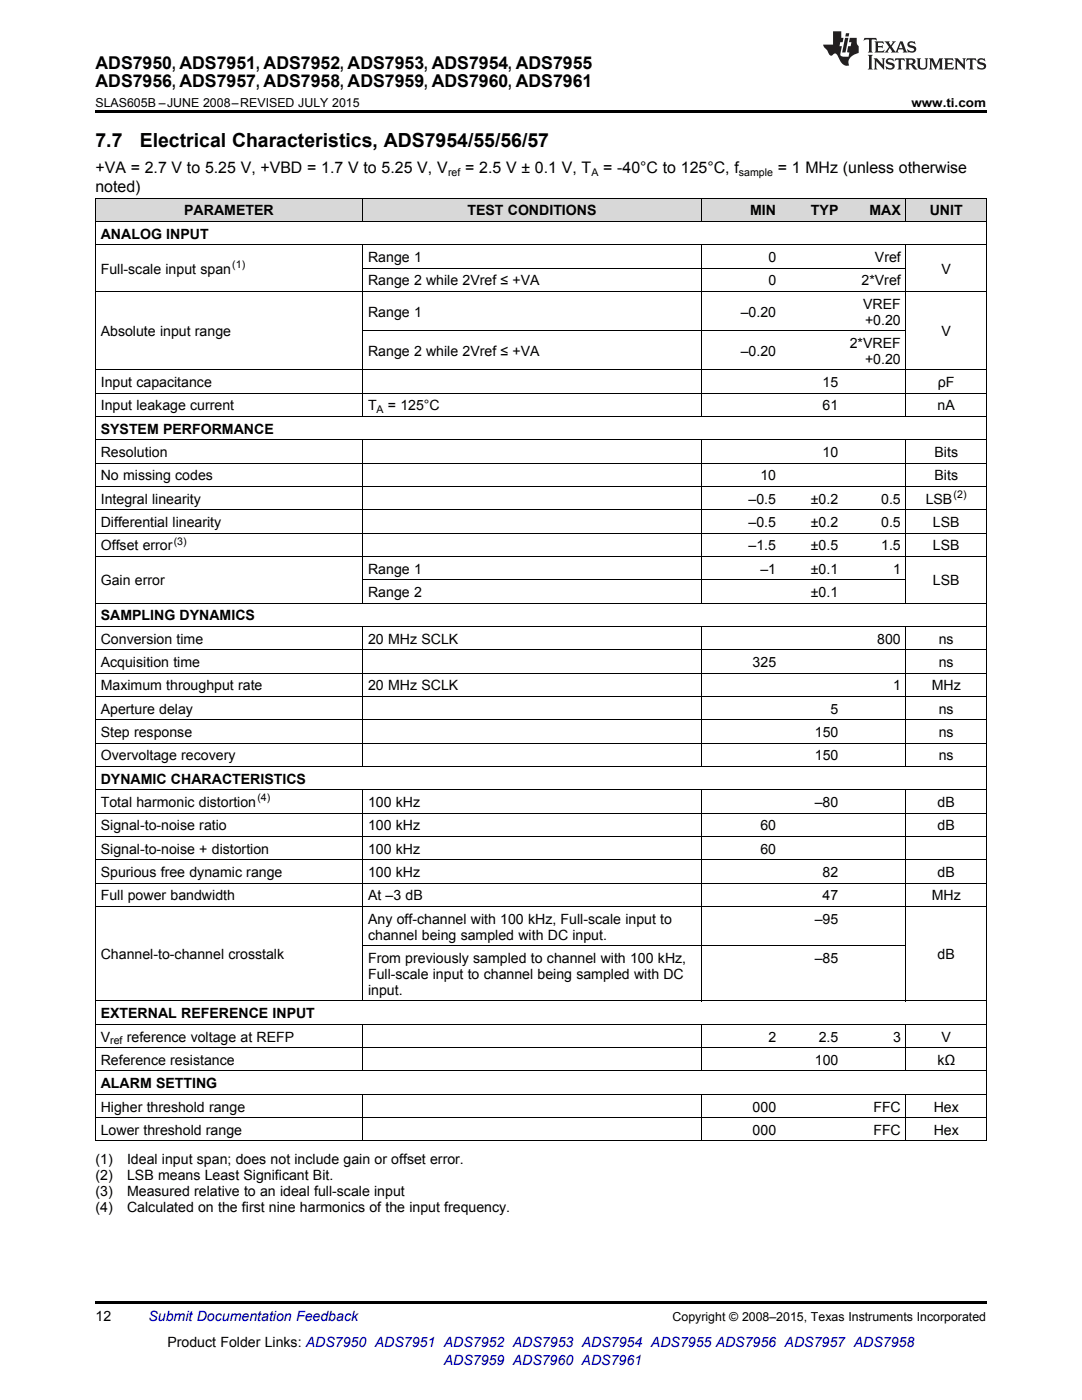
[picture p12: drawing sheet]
<svg xmlns="http://www.w3.org/2000/svg" width="216mm" height="279mm" viewBox="0 0 216 279" stroke-linecap="round" stroke-linejoin="round" font-family="sans-serif">
<defs><g id="words">
<g font-size="3.9">
<text x="19" y="29.3">7.7</text>
<text x="27.9" y="29.3">Electrical Characteristics, ADS7954/55/56/57</text>
</g>
<g font-size="3.5">
<text x="19" y="13.8">ADS7950, ADS7951, ADS7952, ADS7953, ADS7954, ADS7955</text>
<text x="19" y="17.3">ADS7956, ADS7957, ADS7958, ADS7959, ADS7960, ADS7961</text>
</g>
<g font-size="3.2">
<text x="19" y="34.4">+VA = 2.7 V to 5.25 V, +VBD = 1.7 V to 5.25 V, V</text>
<text x="92.8" y="34.4">= 2.5 V ± 0.1 V, T</text>
<text x="120.4" y="34.4">= -40°C to 125°C, f</text>
<text x="155.2" y="34.4">= 1 MHz (unless otherwise</text>
<text x="19" y="38.3">noted)</text>
</g>
<g font-size="2.8">
<text x="20.1" y="47.6">ANALOG INPUT</text>
<text x="36.8" y="43">PARAMETER</text>
<text x="93.3" y="43">TEST CONDITIONS</text>
<text x="149.7" y="43">MIN</text>
<text x="161.8" y="43">TYP</text>
<text x="173.5" y="43">MAX</text>
<text x="185.5" y="43">UNIT</text>
<text x="73.4" y="52.3">Range 1</text>
<text x="153.3" y="52.3">0</text>
<text x="174.6" y="52.3">Vref</text>
<text x="20.1" y="54.6">Full-scale input span</text>
<text x="73.4" y="56.9">Range 2 while 2Vref ≤ +VA</text>
<text x="153.3" y="56.9">0</text>
<text x="171.9" y="56.9">2*Vref</text>
<text x="187.9" y="54.6">V</text>
<text x="73.4" y="63.2">Range 1</text>
<text x="147.8" y="63.2">–0.20</text>
<text x="172.2" y="61.6">VREF</text>
<text x="172.6" y="64.8">+0.20</text>
<text x="20.1" y="67.1">Absolute input range</text>
<text x="73.4" y="71">Range 2 while 2Vref ≤ +VA</text>
<text x="147.8" y="71">–0.20</text>
<text x="169.5" y="69.4">2*VREF</text>
<text x="187.9" y="67.1">V</text>
<text x="20.1" y="77.3">Input capacitance</text>
<text x="164.1" y="77.3">15</text>
<text x="172.6" y="72.6">+0.20</text>
<text x="187.1" y="77.3">ρF</text>
<text x="20.1" y="81.9">Input leakage current</text>
<text x="73.4" y="81.9">T</text>
<text x="77.4" y="81.9">= 125°C</text>
<text x="164.1" y="81.9">61</text>
<text x="187.1" y="81.9">nA</text>
<text x="20.1" y="86.6">SYSTEM PERFORMANCE</text>
<text x="20.1" y="91.2">Resolution</text>
<text x="20.1" y="95.9">No missing codes</text>
<text x="151.7" y="95.9">10</text>
<text x="164.1" y="91.2">10</text>
<text x="186.5" y="91.2">Bits</text>
<text x="186.5" y="95.9">Bits</text>
<text x="20.1" y="100.5">Integral linearity</text>
<text x="149.4" y="100.5">–0.5</text>
<text x="161.8" y="100.5">±0.2</text>
<text x="175.8" y="100.5">0.5</text>
<text x="184.7" y="100.5">LSB</text>
<text x="20.1" y="105.2">Differential linearity</text>
<text x="149.4" y="105.2">–0.5</text>
<text x="161.8" y="105.2">±0.2</text>
<text x="175.8" y="105.2">0.5</text>
<text x="186.2" y="105.2">LSB</text>
<text x="20.1" y="109.9">Offset error</text>
<text x="149.4" y="109.9">–1.5</text>
<text x="161.8" y="109.9">±0.5</text>
<text x="175.8" y="109.9">1.5</text>
<text x="186.2" y="109.9">LSB</text>
<text x="20.1" y="116.8">Gain error</text>
<text x="73.4" y="114.5">Range 1</text>
<text x="73.4" y="119.2">Range 2</text>
<text x="151.7" y="114.5">–1</text>
<text x="161.8" y="114.5">±0.1</text>
<text x="161.8" y="119.2">±0.1</text>
<text x="178.2" y="114.5">1</text>
<text x="186.2" y="116.8">LSB</text>
<text x="20.1" y="123.8">SAMPLING DYNAMICS</text>
<text x="20.1" y="128.5">Conversion time</text>
<text x="73.4" y="128.5">20 MHz SCLK</text>
<text x="175" y="128.5">800</text>
<text x="187.3" y="128.5">ns</text>
<text x="20.1" y="133.1">Acquisition time</text>
<text x="20.1" y="137.8">Maximum throughput rate</text>
<text x="73.4" y="137.8">20 MHz SCLK</text>
<text x="150.2" y="133.1">325</text>
<text x="178.2" y="137.8">1</text>
<text x="185.9" y="137.8">MHz</text>
<text x="187.3" y="133.1">ns</text>
<text x="20.1" y="142.5">Aperture delay</text>
<text x="165.7" y="142.5">5</text>
<text x="187.3" y="142.5">ns</text>
<text x="20.1" y="147.1">Step response</text>
<text x="162.6" y="147.1">150</text>
<text x="187.3" y="147.1">ns</text>
<text x="20.1" y="151.8">Overvoltage recovery</text>
<text x="162.6" y="151.8">150</text>
<text x="187.3" y="151.8">ns</text>
<text x="20.1" y="156.4">DYNAMIC CHARACTERISTICS</text>
<text x="20.1" y="161.1">Total harmonic distortion</text>
<text x="73.4" y="161.1">100 kHz</text>
<text x="162.6" y="161.1">–80</text>
<text x="187.1" y="161.1">dB</text>
<text x="20.1" y="165.7">Signal-to-noise ratio</text>
<text x="73.4" y="165.7">100 kHz</text>
<text x="151.7" y="165.7">60</text>
<text x="187.1" y="165.7">dB</text>
<text x="20.1" y="170.4">Signal-to-noise + distortion</text>
<text x="73.4" y="170.4">100 kHz</text>
<text x="151.7" y="170.4">60</text>
<text x="20.1" y="175">Spurious free dynamic range</text>
<text x="20.1" y="179.7">Full power bandwidth</text>
<text x="73.4" y="175">100 kHz</text>
<text x="73.4" y="179.7">At –3 dB</text>
<text x="164.1" y="175">82</text>
<text x="164.1" y="179.7">47</text>
<text x="185.9" y="179.7">MHz</text>
<text x="187.1" y="175">dB</text>
<text x="73.4" y="184.4">Any off-channel with 100 kHz, Full-scale input to</text>
<text x="162.6" y="184.4">–95</text>
<text x="20.1" y="191.5">Channel-to-channel crosstalk</text>
<text x="73.4" y="187.5">channel being sampled with DC input.</text>
<text x="187.1" y="191.5">dB</text>
<text x="73.4" y="192.2">From previously sampled to channel with 100 kHz,</text>
<text x="73.4" y="195.4">Full-scale input to channel being sampled with DC</text>
<text x="162.6" y="192.2">–85</text>
<text x="20.1" y="203.2">EXTERNAL REFERENCE INPUT</text>
<text x="73.4" y="198.5">input.</text>
<text x="20.1" y="207.9">V</text>
<text x="25.3" y="207.9">reference voltage at REFP</text>
<text x="153.3" y="207.9">2</text>
<text x="163.4" y="207.9">2.5</text>
<text x="178.2" y="207.9">3</text>
<text x="187.9" y="207.9">V</text>
<text x="20.1" y="212.5">Reference resistance</text>
<text x="162.6" y="212.5">100</text>
<text x="187" y="212.5">kΩ</text>
<text x="20.1" y="217.2">ALARM SETTING</text>
<text x="20.1" y="221.8">Higher threshold range</text>
<text x="150.2" y="221.8">000</text>
<text x="174.3" y="221.8">FFC</text>
<text x="186.3" y="221.8">Hex</text>
<text x="20.1" y="226.5">Lower threshold range</text>
<text x="150.2" y="226.5">000</text>
<text x="174.3" y="226.5">FFC</text>
<text x="186.3" y="226.5">Hex</text>
<text x="19" y="232.3">(1)</text>
<text x="25.4" y="232.3">Ideal input span; does not include gain or offset error.</text>
<text x="19" y="235.5">(2)</text>
<text x="19" y="238.7">(3)</text>
<text x="25.4" y="235.5">LSB means Least Significant Bit.</text>
<text x="25.4" y="238.7">Measured relative to an ideal full-scale input</text>
<text x="19" y="241.9">(4)</text>
<text x="25.4" y="241.9">Calculated on the first nine harmonics of the input frequency.</text>
<text x="19" y="263.6">12</text>
<text x="33.4" y="268.9">Product Folder Links: ADS7950 ADS7951 ADS7952 ADS7953 ADS7954 ADS7955 ADS7956 ADS7957 ADS7958</text>
</g>
<g font-size="2.8" fill="#0000c8">
<text x="29.6" y="263.6">Submit Documentation Feedback</text>
<text x="88.5" y="272.4">ADS7959 ADS7960 ADS7961</text>
</g>
<g font-size="2.5">
<text x="19" y="21.4">SLAS605B –JUNE 2008–REVISED JULY 2015</text>
<text x="181.9" y="21.4">www.ti.com</text>
<text x="134.2" y="263.6">Copyright © 2008–2015, Texas Instruments Incorporated</text>
</g>
<g font-size="2.1">
<text x="89.4" y="35.1">ref</text>
<text x="118" y="35.1">A</text>
<text x="147.4" y="35.1">sample</text>
<text x="46.4" y="53.5">(1)</text>
<text x="75.1" y="82.5">A</text>
<text x="190.3" y="99.4">(2)</text>
<text x="34.7" y="108.7">(3)</text>
<text x="51.4" y="159.9">(4)</text>
<text x="22" y="208.4">ref</text>
</g>
</g></defs>
<g fill="#d8d8d8">
<path d="M19 39.6h24.9v4.6h-24.9z"/>
<path d="M43.9 39.6h28.5v4.6h-28.5z"/>
<path d="M72.4 39.6h67.5v4.6h-67.5z"/>
<path d="M139.9 39.6h16v4.6h-16z"/>
<path d="M155.9 39.6h12.5v4.6h-12.5z"/>
<path d="M168.4 39.6h12.4v4.6h-12.4z"/>
<path d="M180.8 39.6h16v4.6h-16z"/>
</g>
<path d="M19 22h177.8v.5h-177.8zM19 259.7h177.8v.5h-177.8z" fill="#000"/>
<g fill="none" stroke="#000" stroke-width=".2">
<path d="M19 39.5h177.8M19.1 39.5v188.3M72.3 39.5v4.7M139.9 39.5v4.7M180.8 39.5v4.7M196.8 39.5v188.3M19 58.2h177.8M19 48.8h177.8M19 44.2h177.8M72.3 48.9v34.3M72.4 53.5h108.4M139.9 48.9v34.3"/>
<path d="M180.8 48.9v34.3M19 78.5h177.8M19 73.8h177.8M72.4 66h108.4M19 97.1h177.8M19 92.4h177.8M19 87.8h177.8M19 83.1h177.8M72.3 87.8v32.6M139.9 87.8v32.6M180.8 87.8v32.6M19 111.1h177.8"/>
<path d="M19 106.4h177.8M19 101.8h177.8M72.4 115.7h108.4M19 139h177.8M19 134.4h177.8M19 129.7h177.8M19 125h177.8M19 120.4h177.8M72.3 125.1v27.9M139.9 125.1v27.9M180.8 125.1v27.9M19 157.6h177.8"/>
<path d="M19 153h177.8M19 148.3h177.8M19 143.7h177.8M72.3 157.7v42.1M139.9 157.7v42.1M180.8 157.7v42.1M19 176.3h177.8M19 171.6h177.8M19 167h177.8M19 162.3h177.8M19 199.8h177.8M19 180.9h177.8"/>
<path d="M72.4 188.8h108.4M19 218.4h177.8M19 213.7h177.8M19 209.1h177.8M19 204.4h177.8M72.3 204.4v9.4M72.3 218.4v9.4M139.9 204.4v9.4M139.9 218.4v9.4M180.8 204.4v9.4M180.8 218.4v9.4M19 227.7h177.8"/>
<path d="M19 223h177.8"/>
</g>
<g fill="#231f20">
<path d="M172.5 7.6l-.1 .5 .4-.2h.6v.1v2.1l-.2 .4h.9l-.2-.4v-2.1l.1-.1h.5l.5 .2-.2-.5zM174.5 8.3l.2 .3v1.5l-.2 .4h1.8l.2-.6a1.04 1.04 0 0 1-1.3 .2v-.7h.6l.3 .2v-.6l-.3 .2h-.6v-.6l.8-.1 .4 .3-.2-.5zM176.5 8.3l.9 1.1-.9 1.1h.8l-.2-.2 .4-.7 .5 .7-.2 .2h1.5l-.2-.2 .2-.4h.9l.1 .4-.2 .2h1l-.3-.3-.7-1.9h-.5l-.9 2-.8-1 .9-1h-.8l.1 .3-.4 .5-.3-.6 .1-.2zM179.7 8.6l.4 1h-.7zM181.3 8.4a.63 .63 0 0 0-.2 .7 .63 .63 0 0 0 .6 .4l.6 .2 .1 .2a.75 .75 0 0 1-.7 .4 .75 .75 0 0 1-.6-.5l.1 .7 .1-.1a1.11 1.11 0 0 0 1.5-.6 1.13 1.13 0 0 0-1.2-.8l-.1-.4a1.04 1.04 0 0 1 1.2 .2l-.2-.5-.2 .1-.4-.2zM173.2 10.9l.2 .4v2.2l-.2 .4h1l-.3-.4v-2.2l.3-.4zM174.3 11.6l.3 .4v1.5l-.3 .4h.8l-.2-.4v-1.3l1.5 1.7v-1.9l.2-.4h-.7l.2 .4v.9l-1.1-1.3zM177 11.8a.62 .62 0 0 0-.2 .7 .62 .62 0 0 0 .6 .4l.6 .1 .1 .3a.76 .76 0 0 1-.7 .3 .76 .76 0 0 1-.7-.4l.2 .7 .1-.1a1.11 1.11 0 0 0 1.5-.6 1.13 1.13 0 0 0-1.2-.8l-.1-.4a1.04 1.04 0 0 1 1.2 .2l-.2-.6-.2 .1-.5-.1zM178.7 11.6l-.2 .6a.61 .61 0 0 1 .8-.3v1.6l-.2 .4h.9l-.2-.4v-1.6a.63 .63 0 0 1 .7 .3l-.1-.6zM180.6 11.6l.3 .4v1.5l-.3 .4h1l-.2-.2-.1-.8 .6 .2a.76 .76 0 0 0 1.2 .7l-1-1a.58 .58 0 0 0 .6-.5 .58 .58 0 0 0-.5-.6zM181.4 11.9h.1a.45 .45 0 0 1 .5 .1 .45 .45 0 0 1 .1 .5l-.8 .2zM182.9 11.6l.2 .2a2.17 2.17 0 0 0 .3 1.9 .99 .99 0 0 0 1.6-.6v-1.1l.2-.4h-.7l.2 .2a1.92 1.92 0 0 1-.2 1.8 .6 .6 0 0 1-.9-.5v-1.1l.2-.4zM185.4 11.6l.2 .4v1.5l-.2 .4h.7l-.2-.4v-1.4l.8 1.8 .8-1.8v1.4l-.2 .4h.9l-.2-.4v-1.5l.2-.4h-.8l-.6 1.5-.6-1.5zM188.4 11.6l.2 .4v1.5l-.2 .4h1.8l.1-.6a1.04 1.04 0 0 1-1.2 .1v-.6h.5l.4 .2v-.6l-.4 .2h-.5v-.7h.8l.3 .3-.1-.6zM190.5 11.6l.2 .4v1.5l-.2 .4h.7l-.2-.4v-1.3l1.5 1.7v-1.9l.2-.4h-.7l.2 .4v.9l-1.1-1.3zM192.9 11.6l-.1 .6a.61 .61 0 0 1 .7-.3l.1 1.6-.3 .4h1l-.3-.4 .1-1.6a.63 .63 0 0 1 .7 .3l-.1-.6zM195.2 11.8a.62 .62 0 0 0-.2 .7 .62 .62 0 0 0 .6 .4l.6 .1 .1 .3a.76 .76 0 0 1-.7 .3 .76 .76 0 0 1-.6-.4l.1 .7 .1-.1a1.11 1.11 0 0 0 1.6-.6 1.13 1.13 0 0 0-1.3-.8l-.1-.4a1.04 1.04 0 0 1 1.2 .2l-.1-.6-.2 .1-.5-.1z"/>
<path d="M166.2 6.3v2.6h-1.9v.4l.8 .9a.91 .91 0 0 0 1 .8 .56 .56 0 0 1 .5-.3 .56 .56 0 0 1 .5 .3l.4 .8a1.53 1.53 0 0 0 1.9 1.2 1.54 1.54 0 0 1 1-2.1l.9-.3v-1.4a1.52 1.52 0 0 1-.4-1.6h-1.3l-.2 .8h.5l-.2 .8h-.5l-.1 1v.2l.4 .1-.2 .8a1.93 1.93 0 0 1-1.6-.3l.3-1.8h-.5l.2-.8h.4l.2-.8h-.4v-1.3zM168.6 7.6l-.6 2.9h.7l.6-2.9zM168.8 6.6l-.1 .7h.6l.2-.7z"/>
</g>
<use href="#words"/>
</svg>
